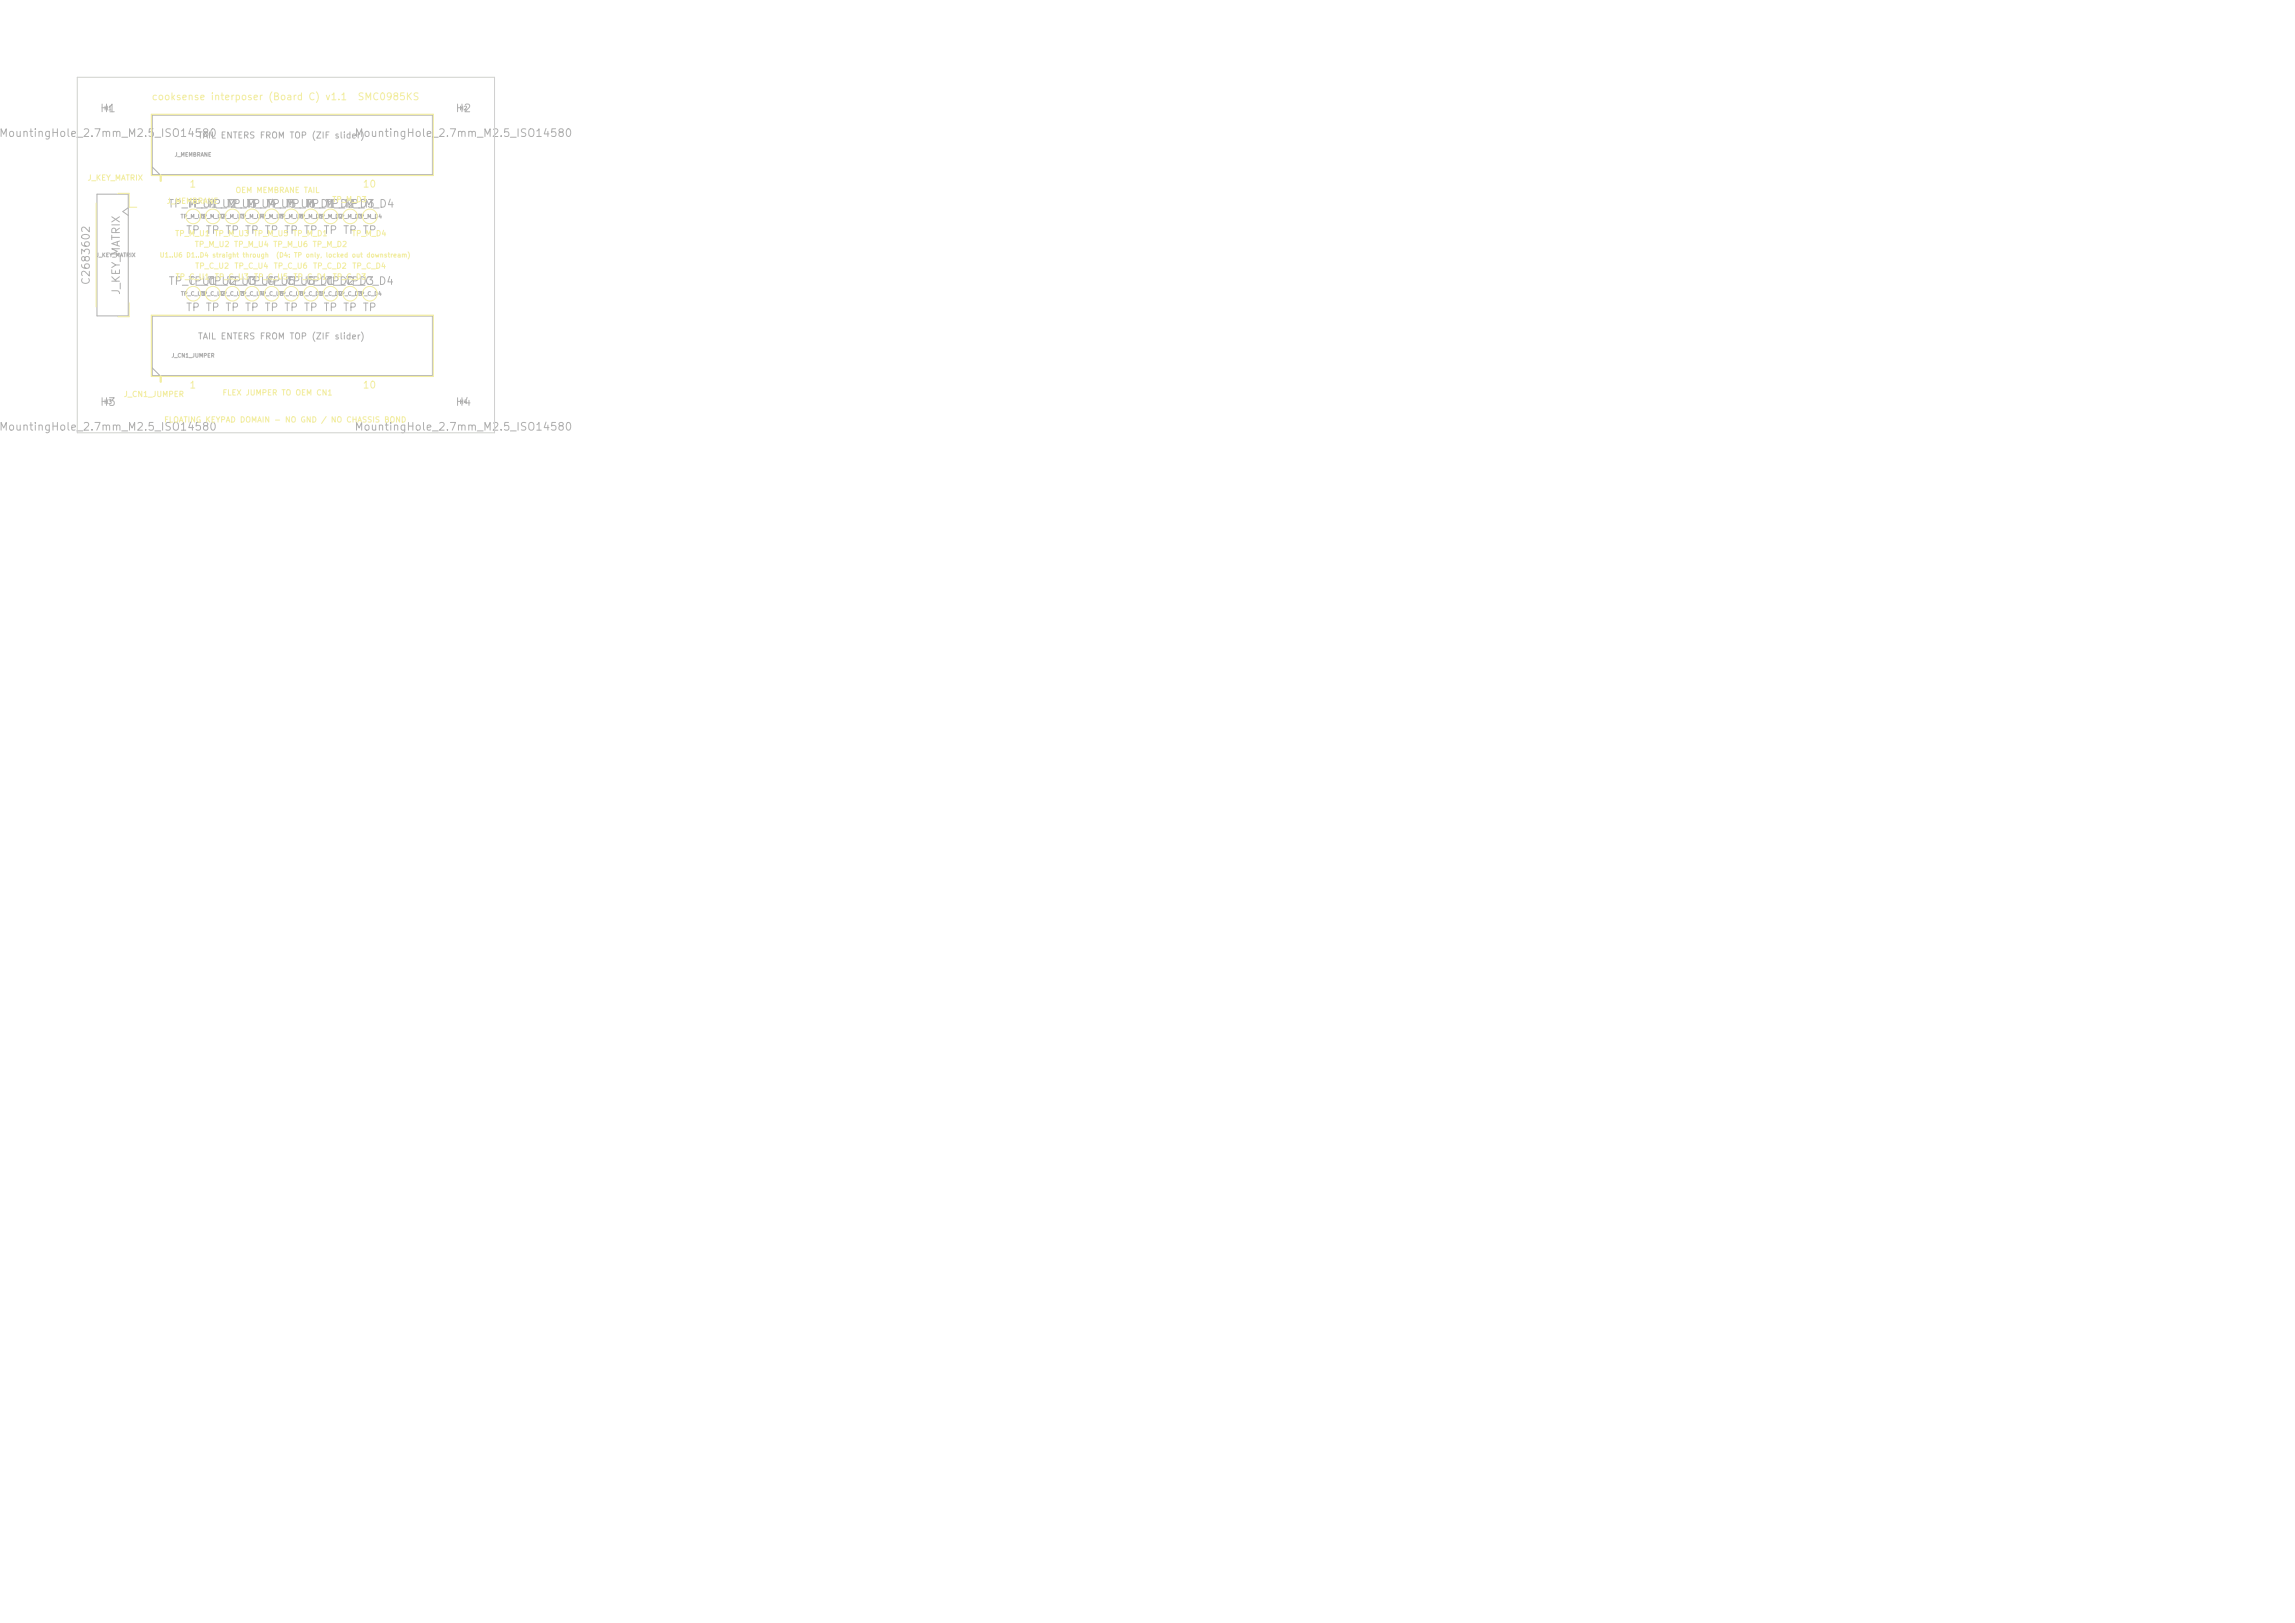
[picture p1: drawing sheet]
<svg xmlns="http://www.w3.org/2000/svg" width="297mm" height="210mm" viewBox="0 0 297 210" stroke-linecap="round" stroke-linejoin="round" font-family="sans-serif">
<defs><g id="words">
<g font-size="1" fill="#afafaf">
<text x="-.2" y="18">MountingHole_2.7mm_M2.5_ISO14580</text>
<text x="12.9" y="14.8">H1</text>
<text x="45.8" y="18">MountingHole_2.7mm_M2.5_ISO14580</text>
<text x="58.9" y="14.8">H2</text>
<text x="21.7" y="27.1">TP_M_U1</text>
<text x="24.2" y="27.1">TP_M_U2</text>
<text x="26.7" y="27.1">TP_M_U3</text>
<text x="29.3" y="27.1">TP_M_U4</text>
<text x="31.8" y="27.1">TP_M_U5</text>
<text x="34.4" y="27.1">TP_M_U6</text>
<text x="36.9" y="27.1">TP_M_D1</text>
<text x="39.5" y="27.1">TP_M_D2</text>
<text x="42" y="27.1">TP_M_D3</text>
<text x="44.5" y="27.1">TP_M_D4</text>
<text x="24" y="30.5">TP TP TP TP TP TP TP TP TP TP</text>
<text x="11.9" y="37" transform="rotate(-90 11.9 37)">C2683602</text>
<text x="15.8" y="38.2" transform="rotate(-90 15.8 38.2)">J_KEY_MATRIX</text>
<text x="21.7" y="37.1">TP_C_U1</text>
<text x="24" y="40.5">TP TP TP TP TP TP TP TP TP TP</text>
<text x="24.3" y="37.1">TP_C_U2</text>
<text x="26.8" y="37.1">TP_C_U3</text>
<text x="29.4" y="37.1">TP_C_U4</text>
<text x="31.9" y="37.1">TP_C_U5</text>
<text x="34.4" y="37.1">TP_C_U6</text>
<text x="37" y="37.1">TP_C_D1</text>
<text x="39.5" y="37.1">TP_C_D2</text>
<text x="42.1" y="37.1">TP_C_D3</text>
<text x="44.6" y="37.1">TP_C_D4</text>
<text x="12.9" y="52.8">H3</text>
<text x="58.9" y="52.8">H4</text>
<text x="-.2" y="56">MountingHole_2.7mm_M2.5_ISO14580</text>
<text x="45.8" y="56">MountingHole_2.7mm_M2.5_ISO14580</text>
</g>
<g font-size=".9" fill="#f2eda1">
<text x="19.6" y="13.2">cooksense interposer (Board C) v1.1</text>
<text x="46.2" y="13.2">SMC0985KS</text>
<text x="24.4" y="24.5">1</text>
<text x="46.9" y="24.5">10</text>
<text x="24.4" y="50.5">1</text>
<text x="46.9" y="50.5">10</text>
</g>
<g font-size=".8" fill="#afafaf">
<text x="25.5" y="18.1">TAIL ENTERS FROM TOP (ZIF slider)</text>
<text x="25.5" y="44.1">TAIL ENTERS FROM TOP (ZIF slider)</text>
</g>
<g font-size=".7" fill="#f2eda1">
<text x="11.3" y="23.5">J_KEY_MATRIX</text>
<text x="21.5" y="26.5">J_MEMBRANE</text>
<text x="30.4" y="25.1">OEM MEMBRANE TAIL</text>
<text x="42.9" y="26.3">TP_M_D3</text>
<text x="22.6" y="30.7">TP_M_U1 TP_M_U3 TP_M_U5 TP_M_D1</text>
<text x="25.1" y="32.1">TP_M_U2 TP_M_U4 TP_M_U6 TP_M_D2</text>
<text x="25.2" y="34.9">TP_C_U2</text>
<text x="30.3" y="34.9">TP_C_U4</text>
<text x="35.3" y="34.9">TP_C_U6</text>
<text x="40.4" y="34.9">TP_C_D2</text>
<text x="45.5" y="30.7">TP_M_D4</text>
<text x="45.5" y="34.9">TP_C_D4</text>
<text x="22.6" y="36.3">TP_C_U1</text>
<text x="27.7" y="36.3">TP_C_U3</text>
<text x="32.8" y="36.3">TP_C_U5</text>
<text x="37.9" y="36.3">TP_C_D1</text>
<text x="43" y="36.3">TP_C_D3</text>
<text x="15.9" y="51.5">J_CN1_JUMPER</text>
<text x="28.7" y="51.3">FLEX JUMPER TO OEM CN1</text>
<text x="21.2" y="54.8">FLOATING KEYPAD DOMAIN - NO GND / NO CHASSIS BOND</text>
</g>
<g font-size=".6" fill="#f2eda1">
<text x="20.6" y="33.5">U1..U6 D1..D4 straight through</text>
<text x="35.7" y="33.5">(D4: TP only, locked out downstream)</text>
</g>
<g font-size=".5" fill="#afafaf">
<text x="13.4" y="14.4">H1</text>
<text x="59.4" y="14.4">H2</text>
<text x="22.5" y="20.4">J_MEMBRANE</text>
<text x="23.3" y="28.4">TP_M_U1</text>
<text x="25.9" y="28.4">TP_M_U2</text>
<text x="28.4" y="28.4">TP_M_U3</text>
<text x="30.9" y="28.4">TP_M_U4</text>
<text x="33.5" y="28.4">TP_M_U5</text>
<text x="36" y="28.4">TP_M_U6</text>
<text x="38.6" y="28.4">TP_M_D1</text>
<text x="41.1" y="28.4">TP_M_D2</text>
<text x="43.7" y="28.4">TP_M_D3</text>
<text x="46.2" y="28.4">TP_M_D4</text>
<text x="12.4" y="33.4">J_KEY_MATRIX</text>
<text x="23.4" y="38.4">TP_C_U1</text>
<text x="25.9" y="38.4">TP_C_U2</text>
<text x="28.4" y="38.4">TP_C_U3</text>
<text x="31" y="38.4">TP_C_U4</text>
<text x="33.5" y="38.4">TP_C_U5</text>
<text x="36.1" y="38.4">TP_C_U6</text>
<text x="38.6" y="38.4">TP_C_D1</text>
<text x="41.2" y="38.4">TP_C_D2</text>
<text x="43.7" y="38.4">TP_C_D3</text>
<text x="46.2" y="38.4">TP_C_D4</text>
<text x="22.1" y="46.4">J_CN1_JUMPER</text>
<text x="13.4" y="52.4">H3</text>
<text x="59.4" y="52.4">H4</text>
</g>
</g></defs>
<path d="M19.7 14.9h36.3v7.7h-36.3zM12.5 25.1h4.1v15.8h-4.1zM16.6 26.9l-.7 .5 .7 .5M19.7 21.6l1 1M19.7 40.9h36.3v7.7h-36.3zM19.7 47.6l1 1" fill="none" stroke="#afafaf" stroke-width=".13"/>
<g fill="none" stroke="#f2eda1" stroke-width=".13">
<path d="M12.4 26.3v13.4M15.3 25h1.4v1.8h1M16.7 39.2v1.8h-1.4"/>
<circle cx="25" cy="38" r=".95"/>
<circle cx="25" cy="28" r=".95"/>
<circle cx="27.5" cy="38" r=".95"/>
<circle cx="27.5" cy="28" r=".95"/>
<circle cx="30.1" cy="38" r=".95"/>
<circle cx="30.1" cy="28" r=".95"/>
<circle cx="32.6" cy="38" r=".95"/>
<circle cx="32.6" cy="28" r=".95"/>
<circle cx="35.2" cy="38" r=".95"/>
<circle cx="35.2" cy="28" r=".95"/>
<circle cx="37.7" cy="38" r=".95"/>
<circle cx="37.7" cy="28" r=".95"/>
<circle cx="40.2" cy="38" r=".95"/>
<circle cx="40.2" cy="28" r=".95"/>
<circle cx="42.8" cy="38" r=".95"/>
<circle cx="42.8" cy="28" r=".95"/>
<circle cx="45.3" cy="38" r=".95"/>
<circle cx="45.3" cy="28" r=".95"/>
<circle cx="47.9" cy="38" r=".95"/>
<circle cx="47.9" cy="28" r=".95"/>
</g>
<path d="M19.6 14.8h36.5v7.9h-36.5zM19.6 40.8h36.5v7.9h-36.5z" fill="none" stroke="#f2eda1" stroke-width=".15"/>
<path d="M20.8 22.7v.7M20.8 48.7v.7" fill="none" stroke="#f2eda1" stroke-width=".3"/>
<path d="M10 10h54v46h-54z" fill="none" stroke="#d0d2cd" stroke-width=".13"/>
<use href="#words"/>
</svg>
